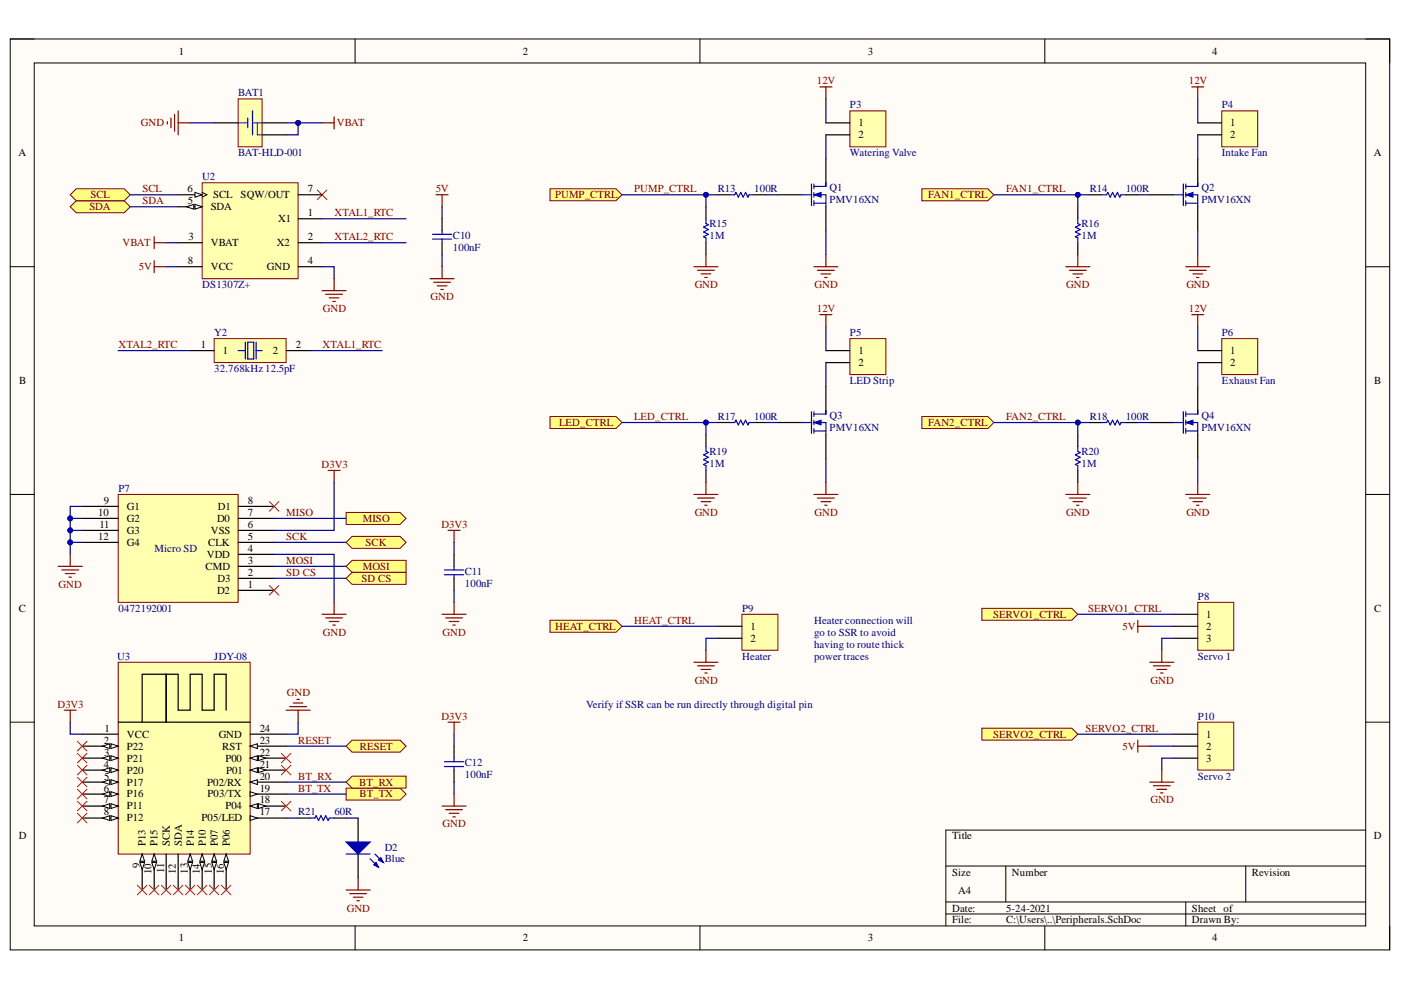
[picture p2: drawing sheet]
<svg xmlns="http://www.w3.org/2000/svg" width="297mm" height="210mm" viewBox="0 0 297 210" stroke-linecap="round" stroke-linejoin="round" font-family="sans-serif">
<defs><g id="words">
<g font-size="2.3">
<text x="37.9" y="11.6">1</text>
<text x="110.8" y="11.6">2</text>
<text x="184" y="11.6">3</text>
<text x="257" y="11.6">4</text>
<text x="182" y="26.8">1</text>
<text x="182" y="29.3">2</text>
<text x="260.8" y="26.8">1</text>
<text x="260.8" y="29.3">2</text>
<text x="3.9" y="33.1">A</text>
<text x="291.3" y="33.1">A</text>
<text x="39.8" y="40.7">6</text>
<text x="65.2" y="40.7">7</text>
<text x="39.8" y="43.3">5</text>
<text x="44.7" y="44.5">SDA</text>
<text x="45.2" y="42">SCL</text>
<text x="51" y="42">SQW/OUT</text>
<text x="59" y="47.1">X1</text>
<text x="65.2" y="45.8">1</text>
<text x="39.9" y="51">3</text>
<text x="44.7" y="52.2">VBAT</text>
<text x="58.7" y="52.2">X2</text>
<text x="65.2" y="51">2</text>
<text x="39.8" y="56">8</text>
<text x="44.7" y="57.3">VCC</text>
<text x="56.6" y="57.3">GND</text>
<text x="65.2" y="56">4</text>
<text x="42.6" y="73.8">1</text>
<text x="47.2" y="75.1">1</text>
<text x="57.9" y="75.1">2</text>
<text x="62.7" y="73.8">2</text>
<text x="182" y="75.1">1</text>
<text x="182" y="77.6">2</text>
<text x="260.8" y="75.1">1</text>
<text x="260.8" y="77.6">2</text>
<text x="4.1" y="81.4">B</text>
<text x="291.4" y="81.4">B</text>
<text x="22" y="106.9">9</text>
<text x="52.5" y="106.9">8</text>
<text x="20.8" y="109.4">10</text>
<text x="21.1" y="111.9">11</text>
<text x="26.9" y="108.1">G1</text>
<text x="26.9" y="110.7">G2</text>
<text x="26.9" y="113.2">G3</text>
<text x="44.7" y="113.2">VSS</text>
<text x="46" y="110.7">D0</text>
<text x="46.2" y="108.1">D1</text>
<text x="52.5" y="111.9">6</text>
<text x="52.5" y="109.4">7</text>
<text x="20.8" y="114.5">12</text>
<text x="26.9" y="115.7">G4</text>
<text x="43.8" y="118.3">VDD</text>
<text x="44.2" y="115.7">CLK</text>
<text x="52.5" y="119.5">3</text>
<text x="52.5" y="117">4</text>
<text x="52.5" y="114.5">5</text>
<text x="43.6" y="120.8">CMD</text>
<text x="46" y="125.9">D2</text>
<text x="46.1" y="123.3">D3</text>
<text x="52.5" y="124.6">1</text>
<text x="52.5" y="122.1">2</text>
<text x="4" y="129.7">C</text>
<text x="255.8" y="131">1</text>
<text x="291.4" y="129.7">C</text>
<text x="159.1" y="133.5">1</text>
<text x="159.1" y="136.1">2</text>
<text x="255.8" y="133.5">2</text>
<text x="255.8" y="136.1">3</text>
<text x="22.2" y="155.1">1</text>
<text x="55.1" y="155.1">24</text>
<text x="22" y="157.7">2</text>
<text x="22.1" y="160.2">3</text>
<text x="26.9" y="156.4">VCC</text>
<text x="26.9" y="158.9">P22</text>
<text x="26.9" y="161.5">P21</text>
<text x="46.4" y="156.4">GND</text>
<text x="47.1" y="158.9">RST</text>
<text x="47.8" y="161.5">P00</text>
<text x="55.1" y="160.2">22</text>
<text x="55.1" y="157.7">23</text>
<text x="255.8" y="156.4">1</text>
<text x="255.8" y="158.9">2</text>
<text x="255.8" y="161.5">3</text>
<text x="22" y="162.7">4</text>
<text x="22" y="167.8">6</text>
<text x="22.1" y="165.3">5</text>
<text x="26.9" y="164">P20</text>
<text x="26.9" y="166.5">P17</text>
<text x="43.9" y="166.5">P02/RX</text>
<text x="48" y="164">P01</text>
<text x="55.1" y="167.8">19</text>
<text x="55.1" y="165.3">20</text>
<text x="55.1" y="162.7">21</text>
<text x="22" y="170.4">7</text>
<text x="22" y="172.9">8</text>
<text x="26.9" y="169.1">P16</text>
<text x="26.9" y="171.6">P11</text>
<text x="44" y="169.1">P03/TX</text>
<text x="47.8" y="171.6">P04</text>
<text x="55.1" y="172.9">17</text>
<text x="55.1" y="170.4">18</text>
<text x="4" y="178">D</text>
<text x="26.9" y="174.2">P12</text>
<text x="30.9" y="179.3" transform="rotate(-90 30.9 179.3)">P13</text>
<text x="33.4" y="179.3" transform="rotate(-90 33.4 179.3)">P15</text>
<text x="36" y="179.3" transform="rotate(-90 36 179.3)">SCK</text>
<text x="38.6" y="179.3" transform="rotate(-90 38.6 179.3)">SDA</text>
<text x="41.1" y="179.3" transform="rotate(-90 41.1 179.3)">P14</text>
<text x="42.7" y="174.2">P05/LED</text>
<text x="43.7" y="179.3" transform="rotate(-90 43.7 179.3)">P10</text>
<text x="46.2" y="179.3" transform="rotate(-90 46.2 179.3)">P07</text>
<text x="48.7" y="179.3" transform="rotate(-90 48.7 179.3)">P06</text>
<text x="201.9" y="178">Title</text>
<text x="291.3" y="178">D</text>
<text x="29.6" y="184.1" transform="rotate(-90 29.6 184.1)">9</text>
<text x="32.2" y="185.3" transform="rotate(-90 32.2 185.3)">10</text>
<text x="34.8" y="185.1" transform="rotate(-90 34.8 185.1)">11</text>
<text x="37.3" y="185.3" transform="rotate(-90 37.3 185.3)">12</text>
<text x="39.8" y="185.2" transform="rotate(-90 39.8 185.2)">13</text>
<text x="42.4" y="185.3" transform="rotate(-90 42.4 185.3)">14</text>
<text x="44.9" y="185.2" transform="rotate(-90 44.9 185.2)">15</text>
<text x="47.5" y="185.3" transform="rotate(-90 47.5 185.3)">16</text>
<text x="201.9" y="185.7">Size</text>
<text x="214.6" y="185.7">Number</text>
<text x="265.4" y="185.7">Revision</text>
<text x="203.1" y="189.5">A4</text>
<text x="201.9" y="193.3">Date:</text>
<text x="201.9" y="195.8">File:</text>
<text x="213.3" y="193.3">5-24-2021</text>
<text x="213.3" y="195.8">C:\Users\..\Peripherals.SchDoc</text>
<text x="252.7" y="193.3">Sheet of</text>
<text x="252.7" y="195.8">Drawn By:</text>
<text x="37.9" y="199.6">1</text>
<text x="110.8" y="199.6">2</text>
<text x="184" y="199.6">3</text>
<text x="257" y="199.6">4</text>
</g>
<g font-size="2.3" fill="#800000">
<text x="173.2" y="17.9">12V</text>
<text x="252" y="17.9">12V</text>
<text x="29.9" y="26.8">GND</text>
<text x="71.4" y="26.8">VBAT</text>
<text x="30.2" y="40.7">SCL</text>
<text x="92.4" y="40.7">5V</text>
<text x="134.4" y="40.7">PUMP_CTRL</text>
<text x="213.3" y="40.7">FAN1_CTRL</text>
<text x="19" y="44.5">SDA</text>
<text x="19.2" y="42">SCL</text>
<text x="30.2" y="43.3">SDA</text>
<text x="70.9" y="45.8">XTAL1_RTC</text>
<text x="117.7" y="42">PUMP_CTRL</text>
<text x="196.8" y="42">FAN1_CTRL</text>
<text x="26" y="52.2">VBAT</text>
<text x="70.9" y="51">XTAL2_RTC</text>
<text x="29.4" y="57.3">5V</text>
<text x="91.3" y="63.7">GND</text>
<text x="147.3" y="61.1">GND</text>
<text x="172.7" y="61.1">GND</text>
<text x="226.1" y="61.1">GND</text>
<text x="251.5" y="61.1">GND</text>
<text x="68.4" y="66.2">GND</text>
<text x="173.2" y="66.2">12V</text>
<text x="252" y="66.2">12V</text>
<text x="25.1" y="73.8">XTAL2_RTC</text>
<text x="68.4" y="73.8">XTAL1_RTC</text>
<text x="134.4" y="89">LED_CTRL</text>
<text x="213.3" y="89">FAN2_CTRL</text>
<text x="118.5" y="90.3">LED_CTRL</text>
<text x="196.8" y="90.3">FAN2_CTRL</text>
<text x="68.2" y="99.2">D3V3</text>
<text x="60.7" y="109.4">MISO</text>
<text x="76.9" y="110.7">MISO</text>
<text x="93.6" y="111.9">D3V3</text>
<text x="147.3" y="109.4">GND</text>
<text x="172.7" y="109.4">GND</text>
<text x="226.1" y="109.4">GND</text>
<text x="251.5" y="109.4">GND</text>
<text x="60.7" y="114.5">SCK</text>
<text x="60.7" y="119.5">MOSI</text>
<text x="77.5" y="115.7">SCK</text>
<text x="12.4" y="124.6">GND</text>
<text x="60.7" y="122.1">SD CS</text>
<text x="76.7" y="123.3">SD CS</text>
<text x="76.9" y="120.8">MOSI</text>
<text x="210.6" y="131">SERVO1_CTRL</text>
<text x="230.7" y="129.7">SERVO1_CTRL</text>
<text x="68.4" y="134.8">GND</text>
<text x="93.8" y="134.8">GND</text>
<text x="117.7" y="133.5">HEAT_CTRL</text>
<text x="134.4" y="132.2">HEAT_CTRL</text>
<text x="238" y="133.5">5V</text>
<text x="60.8" y="147.5">GND</text>
<text x="147.3" y="145">GND</text>
<text x="243.9" y="145">GND</text>
<text x="12.2" y="150.1">D3V3</text>
<text x="93.6" y="152.6">D3V3</text>
<text x="230.1" y="155.1">SERVO2_CTRL</text>
<text x="63.2" y="157.7">RESET</text>
<text x="76.3" y="158.9">RESET</text>
<text x="210.6" y="156.4">SERVO2_CTRL</text>
<text x="238" y="158.9">5V</text>
<text x="63.2" y="167.8">BT_TX</text>
<text x="63.2" y="165.3">BT_RX</text>
<text x="76.1" y="166.5">BT_RX</text>
<text x="76.2" y="169.1">BT_TX</text>
<text x="243.9" y="170.4">GND</text>
<text x="93.8" y="175.4">GND</text>
<text x="73.5" y="193.3">GND</text>
</g>
<g font-size="2.3" fill="#000080">
<text x="50.5" y="20.5">BAT1</text>
<text x="180.2" y="23">P3</text>
<text x="259.1" y="23">P4</text>
<text x="50.5" y="33.1">BAT-HLD-001</text>
<text x="180.2" y="33.1">Watering Valve</text>
<text x="259.1" y="33.1">Intake Fan</text>
<text x="42.9" y="38.2">U2</text>
<text x="152.2" y="40.7">R13</text>
<text x="159.9" y="40.7">100R</text>
<text x="175.9" y="40.5">Q1</text>
<text x="231.1" y="40.7">R14</text>
<text x="238.7" y="40.7">100R</text>
<text x="254.8" y="40.5">Q2</text>
<text x="175.9" y="43">PMV16XN</text>
<text x="254.8" y="43">PMV16XN</text>
<text x="96" y="50.7">C10</text>
<text x="96" y="53.3">100nF</text>
<text x="150.4" y="48.1">R15</text>
<text x="150.4" y="50.7">1M</text>
<text x="229.3" y="48.1">R16</text>
<text x="229.3" y="50.7">1M</text>
<text x="42.9" y="61.1">DS1307Z+</text>
<text x="45.4" y="71.3">Y2</text>
<text x="180.2" y="71.3">P5</text>
<text x="259.1" y="71.3">P6</text>
<text x="45.4" y="78.9">32.768kHz 12.5pF</text>
<text x="180.2" y="81.4">LED Strip</text>
<text x="259.1" y="81.4">Exhaust Fan</text>
<text x="152.2" y="89">R17</text>
<text x="159.9" y="89">100R</text>
<text x="175.9" y="88.8">Q3</text>
<text x="231.1" y="89">R18</text>
<text x="238.7" y="89">100R</text>
<text x="254.8" y="88.8">Q4</text>
<text x="175.9" y="91.3">PMV16XN</text>
<text x="254.8" y="91.3">PMV16XN</text>
<text x="150.4" y="96.5">R19</text>
<text x="150.4" y="99">1M</text>
<text x="229.3" y="96.5">R20</text>
<text x="229.3" y="99">1M</text>
<text x="25.1" y="104.3">P7</text>
<text x="32.7" y="117">Micro SD</text>
<text x="98.6" y="121.8">C11</text>
<text x="98.6" y="124.4">100nF</text>
<text x="25.1" y="129.7">0472192001</text>
<text x="157.4" y="129.7">P9</text>
<text x="254" y="127.2">P8</text>
<text x="172.6" y="132.2">Heater connection will</text>
<text x="172.6" y="134.8">go to SSR to avoid</text>
<text x="172.6" y="137.4">having to route thick</text>
<text x="24.9" y="139.9">U3</text>
<text x="45.4" y="139.9">JDY-08</text>
<text x="157.4" y="139.9">Heater</text>
<text x="172.6" y="139.9">power traces</text>
<text x="254" y="139.9">Servo 1</text>
<text x="124.3" y="150.1">Verify if SSR can be run directly through digital pin</text>
<text x="254" y="152.6">P10</text>
<text x="98.6" y="162.5">C12</text>
<text x="98.6" y="165">100nF</text>
<text x="254" y="165.3">Servo 2</text>
<text x="63.2" y="172.9">R21</text>
<text x="70.9" y="172.9">60R</text>
<text x="81.6" y="180.3">D2</text>
<text x="81.6" y="182.9">Blue</text>
</g>
</g></defs>
<path d="M2.2 8.3h292.4v193.1h-292.4z" fill-rule="evenodd" fill="#fffcf8"/>
<path d="M2.2 8.3h292.4v193.1h-292.4z" fill="none" stroke="#000" stroke-width=".21"/>
<path d="M7.3 13.3h282.3v183h-282.3z" fill-rule="evenodd" fill="#fffcf8"/>
<g fill="none" stroke="#000" stroke-width=".21">
<path d="M2.2 8.3h5.1M7.3 13.3h282.3v183h-282.3zM75.3 8.3v5M148.4 8.3v5M221.5 8.3v5M289.6 8.3h5v5M2.2 56.5h5.1M289.6 56.6h5M2.2 104.8h5.1M289.6 104.8h5M2.2 153.1h5.1M289.6 153.1h5"/>
<path d="M289.6 176h-89.1v20.3M75.3 196.3v5.1M148.4 196.3v5.1M200.5 183.6h89.1M200.5 191.2h89.1M200.5 193.8h89.1M213.3 183.6v7.6M221.5 196.3v5.1M251.4 191.2v5.1M264.1 183.6v7.6M294.6 196.3v5.1"/>
</g>
<path d="M67.3 40.3l2 2M69.3 40.3l-2 2" fill="none" stroke="#f00" stroke-width=".21"/>
<path d="M32.7 50.2v2.5M32.7 55.3v2.5M32.7 56.5h2.5M32.7 51.5h2.5M70.8 59.1v2.5M68.3 61.6h5.1M69.1 62.4h3.5M69.8 63.2h2.1M70.6 63.9h.5" fill="none" stroke="#800000" stroke-width=".25"/>
<path d="M14.9 43.8l1.3-1.2h10.1l1.3 1.2-1.3 1.3h-10.1z" fill-rule="evenodd" fill="#ffff80"/>
<path d="M14.9 43.8l1.3-1.2h10.1l1.3 1.2-1.3 1.3h-10.1z" fill="none" stroke="#800000" stroke-width=".21"/>
<path d="M14.9 41.3l1.3-1.3h10.1l1.3 1.3-1.3 1.3h-10.1z" fill-rule="evenodd" fill="#ffff80"/>
<path d="M14.9 41.3l1.3-1.3h10.1l1.3 1.3-1.3 1.3h-10.1z" fill="none" stroke="#800000" stroke-width=".21"/>
<path d="M93.7 46.4v2.5M93.7 51.5v2.5" fill="none" stroke="#000" stroke-width=".25"/>
<path d="M91.7 49.7h4.1M91.7 50.7h4.1M93.7 48.9v.8M93.7 50.7v.8" fill="none" stroke="#00f" stroke-width=".25"/>
<g fill="none" stroke="#800000" stroke-width=".25">
<path d="M35.5 25.8v.5M36.2 25v2.1M37 24.3v3.5M37.8 23.5v5.1M37.8 26h2.5M68.3 26h2.5M70.8 24.8v2.5M91.2 59.1h5.1M91.9 59.9h3.6M92.5 41.3h2.5M93.7 41.3v2.5M93.7 56.5v2.6"/>
<path d="M92.7 60.6h2M93.5 61.4h.5"/>
</g>
<path d="M25.1 104.8h25.4v22.9h-25.4z" fill-rule="evenodd" fill="#ffffb0"/>
<path d="M25.1 104.8h25.4v22.9h-25.4z" fill="none" stroke="#800000" stroke-width=".21"/>
<path d="M17.4 115h7.7M17.4 112.5h7.7M17.4 109.9h7.7M17.4 107.4h7.7M50.5 117.5h7.6M50.5 115h7.6M50.5 112.5h7.6M50.5 109.9h7.6M50.5 107.4h7.6M50.5 125.2h7.6M50.5 122.6h7.6M50.5 120.1h7.6" fill="none" stroke="#000" stroke-width=".25"/>
<path d="M69.6 99.8h2.5M70.8 99.8v2.5M14.9 117.5v2.6M12.3 120.1h5.1M13.1 120.8h3.6M13.9 121.6h2M14.6 122.4h.5M68.3 130.2h5.1M69.1 131h3.5M69.8 131.8h2.1M70.6 132.5h.5M70.8 127.7v2.5" fill="none" stroke="#800000" stroke-width=".25"/>
<path d="M57.1 106.4l2 2M59.1 106.4l-2 2M57.1 124.1l2 2.1M59.1 124.1l-2 2.1" fill="none" stroke="#f00" stroke-width=".21"/>
<path d="M73.4 115l1.2-1.3h10.2l1.3 1.3-1.3 1.3h-10.2z" fill-rule="evenodd" fill="#ffff80"/>
<path d="M73.4 115l1.2-1.3h10.2l1.3 1.3-1.3 1.3h-10.2z" fill="none" stroke="#800000" stroke-width=".21"/>
<path d="M73.4 120.1l1.2-1.3h11.5v2.6h-11.5z" fill-rule="evenodd" fill="#ffff80"/>
<path d="M73.4 120.1l1.2-1.3h11.5v2.6h-11.5z" fill="none" stroke="#800000" stroke-width=".21"/>
<path d="M73.4 108.6h11.4l1.3 1.3-1.3 1.3h-11.4z" fill-rule="evenodd" fill="#ffff80"/>
<path d="M73.4 108.6h11.4l1.3 1.3-1.3 1.3h-11.4z" fill="none" stroke="#800000" stroke-width=".21"/>
<path d="M73.4 122.6l1.2-1.2h11.5v2.5h-11.5z" fill-rule="evenodd" fill="#ffff80"/>
<path d="M73.4 122.6l1.2-1.2h11.5v2.5h-11.5z" fill="none" stroke="#800000" stroke-width=".21"/>
<path d="M25.1 140.4h27.9v40.7h-27.9z" fill-rule="evenodd" fill="#ffffb0"/>
<path d="M25.1 140.4h27.9v40.7h-27.9z" fill="none" stroke="#800000" stroke-width=".21"/>
<path d="M17.4 155.7h7.7M17.4 158.2h7.7" fill="none" stroke="#000" stroke-width=".25"/>
<path d="M23.5 157.7l1.6 .5-1.6 .5z" fill="#f8fcff"/>
<path d="M23.5 157.7l1.6 .5-1.6 .5z" fill="none" stroke="#000" stroke-width=".21"/>
<path d="M21.8 158.2l1.5-.5v1z" fill="#f8fcff"/>
<path d="M21.8 158.2l1.5-.5v1z" fill="none" stroke="#000" stroke-width=".21"/>
<path d="M17.4 160.7h7.7" fill="none" stroke="#000" stroke-width=".25"/>
<path d="M23.5 160.2l1.6 .5-1.6 .5z" fill="#f8fcff"/>
<path d="M23.5 160.2l1.6 .5-1.6 .5z" fill="none" stroke="#000" stroke-width=".21"/>
<path d="M21.8 160.7l1.5-.5v1z" fill="#f8fcff"/>
<path d="M21.8 160.7l1.5-.5v1z" fill="none" stroke="#000" stroke-width=".21"/>
<path d="M17.4 163.3h7.7" fill="none" stroke="#000" stroke-width=".25"/>
<path d="M23.5 162.8l1.6 .5-1.6 .5z" fill="#f8fcff"/>
<path d="M23.5 162.8l1.6 .5-1.6 .5z" fill="none" stroke="#000" stroke-width=".21"/>
<path d="M21.8 163.3l1.5-.5v1z" fill="#f8fcff"/>
<path d="M21.8 163.3l1.5-.5v1z" fill="none" stroke="#000" stroke-width=".21"/>
<path d="M17.4 165.8h7.7" fill="none" stroke="#000" stroke-width=".25"/>
<path d="M23.5 165.3l1.6 .5-1.6 .5z" fill="#f8fcff"/>
<path d="M23.5 165.3l1.6 .5-1.6 .5z" fill="none" stroke="#000" stroke-width=".21"/>
<path d="M21.8 165.8l1.5-.5v1z" fill="#f8fcff"/>
<path d="M21.8 165.8l1.5-.5v1z" fill="none" stroke="#000" stroke-width=".21"/>
<path d="M17.4 168.4h7.7" fill="none" stroke="#000" stroke-width=".25"/>
<path d="M23.5 167.9l1.6 .5-1.6 .5z" fill="#f8fcff"/>
<path d="M23.5 167.9l1.6 .5-1.6 .5z" fill="none" stroke="#000" stroke-width=".21"/>
<path d="M21.8 168.4l1.5-.5v1z" fill="#f8fcff"/>
<path d="M21.8 168.4l1.5-.5v1z" fill="none" stroke="#000" stroke-width=".21"/>
<path d="M17.4 170.9h7.7" fill="none" stroke="#000" stroke-width=".25"/>
<path d="M23.5 170.4l1.6 .5-1.6 .5z" fill="#f8fcff"/>
<path d="M23.5 170.4l1.6 .5-1.6 .5z" fill="none" stroke="#000" stroke-width=".21"/>
<path d="M21.8 170.9l1.5-.5v1z" fill="#f8fcff"/>
<path d="M21.8 170.9l1.5-.5v1z" fill="none" stroke="#000" stroke-width=".21"/>
<path d="M17.4 173.5h7.7" fill="none" stroke="#000" stroke-width=".25"/>
<path d="M23.5 172.9l1.6 .6-1.6 .5z" fill="#f8fcff"/>
<path d="M23.5 172.9l1.6 .6-1.6 .5z" fill="none" stroke="#000" stroke-width=".21"/>
<path d="M21.8 173.5l1.5-.6v1.1z" fill="#f8fcff"/>
<path d="M21.8 173.5l1.5-.6v1.1z" fill="none" stroke="#000" stroke-width=".21"/>
<path d="M30.2 181.1v7.6" fill="none" stroke="#000" stroke-width=".25"/>
<path d="M30.2 181.1l.5 1.5h-1.1z" fill="#f8fcff"/>
<path d="M30.2 181.1l.5 1.5h-1.1z" fill="none" stroke="#000" stroke-width=".21"/>
<path d="M29.6 182.9h1.1l-.5 1.5z" fill="#f8fcff"/>
<path d="M29.6 182.9h1.1l-.5 1.5z" fill="none" stroke="#000" stroke-width=".21"/>
<path d="M32.7 181.1v7.6" fill="none" stroke="#000" stroke-width=".25"/>
<path d="M32.7 181.1l.5 1.5h-1z" fill="#f8fcff"/>
<path d="M32.7 181.1l.5 1.5h-1z" fill="none" stroke="#000" stroke-width=".21"/>
<path d="M32.2 182.9h1l-.5 1.5z" fill="#f8fcff"/>
<path d="M32.2 182.9h1l-.5 1.5z" fill="none" stroke="#000" stroke-width=".21"/>
<path d="M35.2 181.1v7.6M37.8 181.1v7.6M40.3 181.1v7.6" fill="none" stroke="#000" stroke-width=".25"/>
<path d="M40.3 181.1l.5 1.5h-1z" fill="#f8fcff"/>
<path d="M40.3 181.1l.5 1.5h-1z" fill="none" stroke="#000" stroke-width=".21"/>
<path d="M39.8 182.9h1l-.5 1.5z" fill="#f8fcff"/>
<path d="M39.8 182.9h1l-.5 1.5z" fill="none" stroke="#000" stroke-width=".21"/>
<path d="M42.9 181.1v7.6" fill="none" stroke="#000" stroke-width=".25"/>
<path d="M42.9 181.1l.5 1.5h-1z" fill="#f8fcff"/>
<path d="M42.9 181.1l.5 1.5h-1z" fill="none" stroke="#000" stroke-width=".21"/>
<path d="M42.4 182.9h1l-.5 1.5z" fill="#f8fcff"/>
<path d="M42.4 182.9h1l-.5 1.5z" fill="none" stroke="#000" stroke-width=".21"/>
<path d="M45.4 181.1v7.6" fill="none" stroke="#000" stroke-width=".25"/>
<path d="M45.4 181.1l.5 1.5h-1z" fill="#f8fcff"/>
<path d="M45.4 181.1l.5 1.5h-1z" fill="none" stroke="#000" stroke-width=".21"/>
<path d="M44.9 182.9h1l-.5 1.5z" fill="#f8fcff"/>
<path d="M44.9 182.9h1l-.5 1.5z" fill="none" stroke="#000" stroke-width=".21"/>
<path d="M48 181.1v7.6" fill="none" stroke="#000" stroke-width=".25"/>
<path d="M48 181.1l.5 1.5h-1.1z" fill="#f8fcff"/>
<path d="M48 181.1l.5 1.5h-1.1z" fill="none" stroke="#000" stroke-width=".21"/>
<path d="M47.4 182.9h1.1l-.5 1.5z" fill="#f8fcff"/>
<path d="M47.4 182.9h1.1l-.5 1.5z" fill="none" stroke="#000" stroke-width=".21"/>
<path d="M53 173.5h7.7" fill="none" stroke="#000" stroke-width=".25"/>
<path d="M53 172.9l1.6 .6-1.6 .5z" fill="#f8fcff"/>
<path d="M53 172.9l1.6 .6-1.6 .5z" fill="none" stroke="#000" stroke-width=".21"/>
<path d="M53 170.9h7.7" fill="none" stroke="#000" stroke-width=".25"/>
<path d="M53 170.9l1.6-.5v1z" fill="#f8fcff"/>
<path d="M53 170.9l1.6-.5v1z" fill="none" stroke="#000" stroke-width=".21"/>
<path d="M54.8 170.4l1.5 .5-1.5 .5z" fill="#f8fcff"/>
<path d="M54.8 170.4l1.5 .5-1.5 .5z" fill="none" stroke="#000" stroke-width=".21"/>
<path d="M53 168.4h7.7" fill="none" stroke="#000" stroke-width=".25"/>
<path d="M53 167.9l1.6 .5-1.6 .5z" fill="#f8fcff"/>
<path d="M53 167.9l1.6 .5-1.6 .5z" fill="none" stroke="#000" stroke-width=".21"/>
<path d="M53 165.8h7.7" fill="none" stroke="#000" stroke-width=".25"/>
<path d="M53 165.8l1.6-.5v1z" fill="#f8fcff"/>
<path d="M53 165.8l1.6-.5v1z" fill="none" stroke="#000" stroke-width=".21"/>
<path d="M53 163.3h7.7" fill="none" stroke="#000" stroke-width=".25"/>
<path d="M53 163.3l1.6-.5v1z" fill="#f8fcff"/>
<path d="M53 163.3l1.6-.5v1z" fill="none" stroke="#000" stroke-width=".21"/>
<path d="M54.8 162.8l1.5 .5-1.5 .5z" fill="#f8fcff"/>
<path d="M54.8 162.8l1.5 .5-1.5 .5z" fill="none" stroke="#000" stroke-width=".21"/>
<path d="M53 160.7h7.7" fill="none" stroke="#000" stroke-width=".25"/>
<path d="M53 160.7l1.6-.5v1z" fill="#f8fcff"/>
<path d="M53 160.7l1.6-.5v1z" fill="none" stroke="#000" stroke-width=".21"/>
<path d="M54.8 160.2l1.5 .5-1.5 .5z" fill="#f8fcff"/>
<path d="M54.8 160.2l1.5 .5-1.5 .5z" fill="none" stroke="#000" stroke-width=".21"/>
<path d="M53 158.2h7.7" fill="none" stroke="#000" stroke-width=".25"/>
<path d="M53 158.2l1.6-.5v1z" fill="#f8fcff"/>
<path d="M53 158.2l1.6-.5v1z" fill="none" stroke="#000" stroke-width=".21"/>
<path d="M96.3 117.5v2.6M96.3 122.6v2.6M25.1 153.1h27.9M35.2 143v10.1M47.9 150.6v-7.6h-2.5v7.6h-2.5v-7.6h-2.6v7.6h-2.5v-7.6h-7.7v10.1M53 155.7h7.7" fill="none" stroke="#000" stroke-width=".25"/>
<path d="M94.2 120.8h4.1M94.2 121.9h4.1M96.3 120.1v.7M96.3 121.9v.7" fill="none" stroke="#00f" stroke-width=".25"/>
<path d="M95 112.5h2.5M96.3 112.5v2.5M93.7 130.2h5.1M94.5 131h3.5M95.3 131.8h2M96 132.5h.5M96.3 127.7v2.5" fill="none" stroke="#800000" stroke-width=".25"/>
<path d="M50.5 21h5.1v10.1h-5.1z" fill-rule="evenodd" fill="#ffffb0"/>
<path d="M50.5 21h5.1v10.1h-5.1z" fill="none" stroke="#800000" stroke-width=".21"/>
<path d="M52.5 25v2.1M53.5 23.5v5.1M65.7 173.5h1.1l.2-.6 .5 1.1 .5-1.1 .6 1.1 .5-1.1 .5 1.1 .2-.5h1M94.2 161.5h4.1M94.2 162.5h4.1M96.3 160.7v.8M96.3 162.5v.8" fill="none" stroke="#00f" stroke-width=".25"/>
<path d="M45.4 26h5.1M55.6 28.6h5.1M55.6 26h5.1M96.3 158.2v2.5M63.2 173.5h2.5M70.8 173.5h2.6M75.9 173.5v5M96.3 163.3v2.5M75.9 181.1v5.1" fill="none" stroke="#000" stroke-width=".25"/>
<path d="M50.5 26h2M53.5 26h2.1M54.6 26v2.6h1" fill="none" stroke="#00f" stroke-width=".21"/>
<g fill="none" stroke="#800000" stroke-width=".25">
<path d="M13.6 150.6h2.6M14.9 150.6v2.5M60.7 150.6h5M61.4 149.8h3.6M62.2 149.1h2M63 148.3h.5M63.2 150.6v2.5M95 153.1h2.5M96.3 153.1v2.6M93.7 170.9h5.1M94.5 171.7h3.5M95.3 172.4h2"/>
<path d="M96 173.2h.5M96.3 168.4v2.5"/>
</g>
<g fill="none" stroke="#f00" stroke-width=".21">
<path d="M16.4 157.2l2 2M16.4 159.7l2 2.1M18.4 157.2l-2 2M18.4 159.7l-2 2.1M59.6 159.7l2.1 2.1M61.7 159.7l-2.1 2.1M16.4 164.8l2 2M16.4 162.3l2 2M16.4 167.4l2 2M16.4 169.9l2 2M16.4 172.4l2 2.1M18.4 164.8l-2 2"/>
<path d="M18.4 162.3l-2 2M18.4 167.4l-2 2M18.4 169.9l-2 2M18.4 172.4l-2 2.1M59.6 169.9l2.1 2M59.6 162.3l2.1 2M61.7 169.9l-2.1 2M61.7 162.3l-2.1 2M29.1 187.7l2.1 2M31.2 187.7l-2.1 2M31.7 187.7l2 2M33.7 187.7l-2 2"/>
<path d="M34.2 187.7l2.1 2M36.3 187.7l-2.1 2M36.8 187.7l2 2M38.8 187.7l-2 2M39.3 187.7l2 2M41.3 187.7l-2 2M41.8 187.7l2.1 2M43.9 187.7l-2.1 2M44.4 187.7l2 2M46.4 187.7l-2 2M46.9 187.7l2.1 2M49 187.7l-2.1 2"/>
</g>
<path d="M73.4 178.5h5.1l-2.6 2.6z" fill="#00f"/>
<path d="M73.4 178.5h5.1l-2.6 2.6zM73.4 181.1h5.1M78.5 182.1l1.7 1.8M79.5 181.1l1.8 1.8" fill="none" stroke="#00f" stroke-width=".25"/>
<path d="M79.2 183.4l.5-.5 .5 1z" fill="#00f"/>
<path d="M79.2 183.4l.5-.5 .5 1z" fill="none" stroke="#00f" stroke-width=".25"/>
<path d="M80.2 182.3l.6-.5 .5 1.1z" fill="#00f"/>
<path d="M80.2 182.3l.6-.5 .5 1.1z" fill="none" stroke="#00f" stroke-width=".25"/>
<path d="M73.4 188.7h5.1M74.1 189.5h3.6M74.9 190.2h2M75.7 191h.5M75.9 186.2v2.5" fill="none" stroke="#800000" stroke-width=".25"/>
<path d="M73.4 158.2l1.2-1.3h10.2l1.3 1.3-1.3 1.3h-10.2z" fill-rule="evenodd" fill="#ffff80"/>
<path d="M73.4 158.2l1.2-1.3h10.2l1.3 1.3-1.3 1.3h-10.2z" fill="none" stroke="#800000" stroke-width=".21"/>
<path d="M73.4 167.1h11.4l1.3 1.3-1.3 1.2h-11.4z" fill-rule="evenodd" fill="#ffff80"/>
<path d="M73.4 167.1h11.4l1.3 1.3-1.3 1.2h-11.4z" fill="none" stroke="#800000" stroke-width=".21"/>
<path d="M73.4 165.8l1.2-1.2h11.5v2.5h-11.5z" fill-rule="evenodd" fill="#ffff80"/>
<path d="M73.4 165.8l1.2-1.2h11.5v2.5h-11.5z" fill="none" stroke="#800000" stroke-width=".21"/>
<path d="M149.7 92.1v2.6M149.7 99.8v2.5M152.2 89.6h2.6M159.8 89.6h2.6M164.9 89.6h5.1M175.1 82v5M175.1 92.1v5.1" fill="none" stroke="#000" stroke-width=".25"/>
<path d="M149.7 94.7v1l.5 .2-1 .5 1 .6-1 .5 1 .5-1 .5 .5 .2v1.1M154.8 89.6h1l.2-.5 .5 1 .6-1 .5 1 .5-1 .5 1 .2-.5h1M170 89.6h2.1M172.1 87.3v4.6M172.6 87.3v1M172.6 89.1v1M172.6 90.9v1M172.6 89.6h2.5v2.5M172.6 87.8h2.5M172.6 91.4h2.5" fill="none" stroke="#00f" stroke-width=".25"/>
<path d="M173.8 66.7h2.6M175.1 66.7v2.6M147.1 104.8h5.1M147.9 105.6h3.6M148.7 106.4h2M149.4 107.1h.5M149.7 102.3v2.5M172.6 104.8h5.1M173.3 105.6h3.6M174.1 106.4h2M174.8 107.1h.6M175.1 102.3v2.5" fill="none" stroke="#800000" stroke-width=".25"/>
<path d="M172.6 89.6l1.5-.5v1z" fill="#00f"/>
<path d="M172.6 89.6l1.5-.5v1z" fill="none" stroke="#00f" stroke-width=".21"/>
<path d="M175.1 87v.8" fill="none" stroke="#00f" stroke-width=".25"/>
<path d="M116.6 88.3h14l1.3 1.3-1.3 1.3h-14z" fill-rule="evenodd" fill="#ffff80"/>
<path d="M116.6 88.3h14l1.3 1.3-1.3 1.3h-14z" fill="none" stroke="#800000" stroke-width=".21"/>
<path d="M175.1 33.7v5.1M149.7 43.8v2.6M149.7 51.5v2.5M152.2 41.3h2.6M159.8 41.3h2.6M164.9 41.3h5.1M175.1 43.8v5.1" fill="none" stroke="#000" stroke-width=".25"/>
<path d="M172.1 39v4.6M172.6 39v1M172.6 39.5h2.5M149.7 46.4v1l.5 .2-1 .6 1 .5-1 .5 1 .5-1 .5 .5 .2v1.1M154.8 41.3h1l.2-.5 .5 1 .6-1 .5 1 .5-1 .5 1 .2-.5h1M170 41.3h2.1M172.6 40.8v1M172.6 42.6v1M172.6 41.3h2.5v2.5M172.6 43.1h2.5" fill="none" stroke="#00f" stroke-width=".25"/>
<path d="M173.8 18.4h2.6M175.1 18.4v2.6M147.1 56.5h5.1M147.9 57.3h3.6M148.7 58.1h2M149.4 58.8h.5M149.7 54v2.5M172.6 56.6h5.1M173.3 57.3h3.6M174.1 58.1h2M174.8 58.8h.6M175.1 54v2.6" fill="none" stroke="#800000" stroke-width=".25"/>
<path d="M172.6 41.3l1.5-.5v1z" fill="#00f"/>
<path d="M172.6 41.3l1.5-.5v1z" fill="none" stroke="#00f" stroke-width=".21"/>
<path d="M175.1 38.8v.7" fill="none" stroke="#00f" stroke-width=".25"/>
<path d="M116.6 40h14l1.3 1.3-1.3 1.3h-14z" fill-rule="evenodd" fill="#ffff80"/>
<path d="M116.6 40h14l1.3 1.3-1.3 1.3h-14z" fill="none" stroke="#800000" stroke-width=".21"/>
<path d="M228.5 92.1v2.6M228.5 99.8v2.5M231.1 89.6h2.5M238.7 89.6h2.5M243.8 89.6h5.1M253.9 82v5M253.9 92.1v5.1" fill="none" stroke="#000" stroke-width=".25"/>
<path d="M228.5 94.7v1l.5 .2-1 .5 1 .6-1 .5 1 .5-1 .5 .5 .2v1.1M233.6 89.6h1l.3-.5 .5 1 .5-1 .5 1 .5-1 .5 1 .3-.5h1M248.9 89.6h2M250.9 87.3v4.6M251.4 89.6h2.5v2.5M251.4 87.8h2.5M251.4 91.4h2.5M251.4 87.3v1M251.4 89.1v1M251.4 90.9v1" fill="none" stroke="#00f" stroke-width=".25"/>
<path d="M252.7 66.7h2.5M253.9 66.7v2.6M226 104.8h5.1M226.7 105.6h3.6M227.5 106.4h2M228.3 107.1h.5M228.5 102.3v2.5M251.4 104.8h5.1M252.2 105.6h3.5M252.9 106.4h2.1M253.7 107.1h.5M253.9 102.3v2.5" fill="none" stroke="#800000" stroke-width=".25"/>
<path d="M251.4 89.6l1.5-.5v1z" fill="#00f"/>
<path d="M251.4 89.6l1.5-.5v1z" fill="none" stroke="#00f" stroke-width=".21"/>
<path d="M253.9 87v.8" fill="none" stroke="#00f" stroke-width=".25"/>
<path d="M195.5 88.3h13.9l1.3 1.3-1.3 1.3h-13.9z" fill-rule="evenodd" fill="#ffff80"/>
<path d="M195.5 88.3h13.9l1.3 1.3-1.3 1.3h-13.9z" fill="none" stroke="#800000" stroke-width=".21"/>
<path d="M253.9 33.7v5.1M228.5 43.8v2.6M228.5 51.5v2.5M231.1 41.3h2.5M238.7 41.3h2.5M243.8 41.3h5.1M253.9 43.8v5.1" fill="none" stroke="#000" stroke-width=".25"/>
<path d="M250.9 39v4.6M251.4 39.5h2.5M251.4 39v1M228.5 46.4v1l.5 .3-1 .5 1 .5-1 .5 1 .5-1 .5 .5 .2v1.1M233.6 41.3h1l.3-.5 .5 1 .5-1 .5 1 .5-1 .5 1 .3-.5h1M248.9 41.3h2M251.4 41.3h2.5v2.5M251.4 43.1h2.5M251.4 40.8v1M251.4 42.6v1" fill="none" stroke="#00f" stroke-width=".25"/>
<path d="M252.7 18.4h2.5M253.9 18.4v2.6M226 56.6h5.1M226.7 57.3h3.6M227.5 58.1h2M228.3 58.8h.5M228.5 54v2.6M251.4 56.6h5.1M252.2 57.3h3.5M252.9 58.1h2.1M253.7 58.8h.5M253.9 54v2.6" fill="none" stroke="#800000" stroke-width=".25"/>
<path d="M251.4 41.3l1.5-.5v1z" fill="#00f"/>
<path d="M251.4 41.3l1.5-.5v1z" fill="none" stroke="#00f" stroke-width=".21"/>
<path d="M253.9 38.8v.7" fill="none" stroke="#00f" stroke-width=".25"/>
<path d="M195.5 40h13.9l1.3 1.3-1.3 1.3h-13.9z" fill-rule="evenodd" fill="#ffff80"/>
<path d="M195.5 40h13.9l1.3 1.3-1.3 1.3h-13.9z" fill="none" stroke="#800000" stroke-width=".21"/>
<path d="M246.3 137.9v2.5M241.2 156.9v2.6M241.2 158.2h2.6M243.8 140.4h5.1M244.5 141.2h3.6M245.3 141.9h2M246.1 142.7h.5M243.8 165.8h5.1M244.5 166.6h3.6M245.3 167.4h2M246.1 168.1h.5M246.3 163.3v2.5" fill="none" stroke="#800000" stroke-width=".25"/>
<path d="M116.6 131.5h14l1.3 1.3-1.3 1.3h-14z" fill-rule="evenodd" fill="#ffff80"/>
<path d="M116.6 131.5h14l1.3 1.3-1.3 1.3h-14z" fill="none" stroke="#800000" stroke-width=".21"/>
<path d="M149.7 137.9v2.5M147.1 140.4h5.1M147.9 141.2h3.6M148.7 141.9h2M149.4 142.7h.5" fill="none" stroke="#800000" stroke-width=".25"/>
<path d="M180.2 23.5h7.6v7.6h-7.6z" fill-rule="evenodd" fill="#ffffb0"/>
<path d="M180.2 23.5h7.6v7.6h-7.6z" fill="none" stroke="#800000" stroke-width=".21"/>
<path d="M175.1 26.1h5.1M175.1 28.6h5.1" fill="none" stroke="#000" stroke-width=".25"/>
<path d="M253.9 28.6v5.1" fill="none" stroke="#000080" stroke-width=".25"/>
<path d="M259 23.5h7.7v7.6h-7.7z" fill-rule="evenodd" fill="#ffffb0"/>
<path d="M259 23.5h7.7v7.6h-7.7z" fill="none" stroke="#800000" stroke-width=".21"/>
<path d="M253.9 26.1h5.1M253.9 28.6h5.1" fill="none" stroke="#000" stroke-width=".25"/>
<path d="M259 71.8h7.7v7.6h-7.7z" fill-rule="evenodd" fill="#ffffb0"/>
<path d="M259 71.8h7.7v7.6h-7.7z" fill="none" stroke="#800000" stroke-width=".21"/>
<path d="M253.9 74.3h5.1M253.9 76.9h5.1" fill="none" stroke="#000" stroke-width=".25"/>
<path d="M180.2 71.8h7.6v7.6h-7.6z" fill-rule="evenodd" fill="#ffffb0"/>
<path d="M180.2 71.8h7.6v7.6h-7.6z" fill="none" stroke="#800000" stroke-width=".21"/>
<path d="M175.1 74.3h5.1M175.1 76.9h5.1" fill="none" stroke="#000" stroke-width=".25"/>
<path d="M157.3 130.2h7.6v7.7h-7.6z" fill-rule="evenodd" fill="#ffffb0"/>
<path d="M157.3 130.2h7.6v7.7h-7.6z" fill="none" stroke="#800000" stroke-width=".21"/>
<path d="M152.2 132.8h5.1M152.2 135.3h5.1" fill="none" stroke="#000" stroke-width=".25"/>
<path d="M253.9 127.7h7.7v10.2h-7.7z" fill-rule="evenodd" fill="#ffffb0"/>
<path d="M253.9 127.7h7.7v10.2h-7.7z" fill="none" stroke="#800000" stroke-width=".21"/>
<path d="M248.9 130.2h5M248.9 132.8h5M248.9 135.3h5" fill="none" stroke="#000" stroke-width=".25"/>
<path d="M253.9 153.1h7.7v10.2h-7.7z" fill-rule="evenodd" fill="#ffffb0"/>
<path d="M253.9 153.1h7.7v10.2h-7.7z" fill="none" stroke="#800000" stroke-width=".21"/>
<path d="M248.9 155.7h5M248.9 158.2h5M248.9 160.7h5" fill="none" stroke="#000" stroke-width=".25"/>
<path d="M42.9 38.8h20.3v20.3h-20.3z" fill-rule="evenodd" fill="#ffffb0"/>
<path d="M42.9 38.8h20.3v20.3h-20.3z" fill="none" stroke="#800000" stroke-width=".21"/>
<path d="M37.8 51.5h5.1M37.8 43.8h5.1M63.2 46.4h5.1M63.2 51.5h5.1M63.2 56.5h5.1" fill="none" stroke="#000" stroke-width=".25"/>
<path d="M41.3 43.3l1.6 .5-1.6 .5z" fill="#f8fcff"/>
<path d="M41.3 43.3l1.6 .5-1.6 .5z" fill="none" stroke="#000" stroke-width=".21"/>
<path d="M39.6 43.8l1.5-.5v1z" fill="#f8fcff"/>
<path d="M39.6 43.8l1.5-.5v1z" fill="none" stroke="#000" stroke-width=".21"/>
<path d="M37.8 41.3h5.1" fill="none" stroke="#000" stroke-width=".25"/>
<path d="M41.3 40.8l1.6 .5-1.6 .5z" fill="#f8fcff"/>
<path d="M41.3 40.8l1.6 .5-1.6 .5zM42.9 40.8l1 .5-1 .5" fill="none" stroke="#000" stroke-width=".21"/>
<path d="M37.8 56.5h5.1M63.2 41.3h5.1" fill="none" stroke="#000" stroke-width=".25"/>
<path d="M14.9 115h2.5M14.9 153.1v2.6h2.5" fill="none" stroke="#000080" stroke-width=".25"/>
<circle cx="14.9" cy="115" r=".51" fill="#000080"/>
<circle cx="14.9" cy="115" r=".51" fill="none" stroke="#000080" stroke-width=".21"/>
<path d="M17.4 107.4h-2.5v5.1h2.5" fill="none" stroke="#000080" stroke-width=".25"/>
<circle cx="14.9" cy="112.5" r=".51" fill="#000080"/>
<circle cx="14.9" cy="112.5" r=".51" fill="none" stroke="#000080" stroke-width=".21"/>
<circle cx="14.9" cy="109.9" r=".51" fill="#000080"/>
<circle cx="14.9" cy="109.9" r=".51" fill="none" stroke="#000080" stroke-width=".21"/>
<path d="M14.9 109.9h2.5" fill="none" stroke="#000080" stroke-width=".25"/>
<circle cx="14.9" cy="109.9" r=".51" fill="#000080"/>
<circle cx="14.9" cy="109.9" r=".51" fill="none" stroke="#000080" stroke-width=".21"/>
<g fill="none" stroke="#000080" stroke-width=".25">
<path d="M40.3 26h5.1M63.2 26v2.6h-2.5M27.6 43.8h10.2M27.6 41.3h10.2M35.2 56.5h2.6M35.2 51.5h2.6M25.1 74.3h15.2M58.1 117.5h12.7v10.2M58.1 115h15.3M58.1 109.9h15.3M70.8 102.3v10.2h-12.7M58.1 122.6h15.3"/>
<path d="M58.1 120.1h15.3M60.7 158.2h12.7M63.2 153.1v2.6h-2.5M60.7 173.5h2.5M60.7 168.4h12.7M60.7 165.8h12.7"/>
</g>
<circle cx="63.2" cy="26" r=".51" fill="#000080"/>
<circle cx="63.2" cy="26" r=".51" fill="none" stroke="#000080" stroke-width=".21"/>
<path d="M60.7 26h7.6" fill="none" stroke="#000080" stroke-width=".25"/>
<circle cx="63.2" cy="26" r=".51" fill="#000080"/>
<circle cx="63.2" cy="26" r=".51" fill="none" stroke="#000080" stroke-width=".21"/>
<path d="M68.3 56.5h2.5v2.6M68.3 51.5h17.8M68.3 46.4h17.8M65.7 74.3h15.3M131.9 89.6h17.8M131.9 132.8h20.3M73.4 173.5h2.5" fill="none" stroke="#000080" stroke-width=".25"/>
<circle cx="149.7" cy="89.6" r=".51" fill="#000080"/>
<circle cx="149.7" cy="89.6" r=".51" fill="none" stroke="#000080" stroke-width=".21"/>
<path d="M131.9 41.3h17.8" fill="none" stroke="#000080" stroke-width=".25"/>
<circle cx="149.7" cy="41.3" r=".51" fill="#000080"/>
<circle cx="149.7" cy="41.3" r=".51" fill="none" stroke="#000080" stroke-width=".21"/>
<path d="M152.2 89.6h-2.5v2.5M152.2 135.3h-2.5v2.6" fill="none" stroke="#000080" stroke-width=".25"/>
<circle cx="149.7" cy="89.6" r=".51" fill="#000080"/>
<circle cx="149.7" cy="89.6" r=".51" fill="none" stroke="#000080" stroke-width=".21"/>
<path d="M152.2 41.3h-2.5v2.5" fill="none" stroke="#000080" stroke-width=".25"/>
<circle cx="149.7" cy="41.3" r=".51" fill="#000080"/>
<circle cx="149.7" cy="41.3" r=".51" fill="none" stroke="#000080" stroke-width=".21"/>
<path d="M162.4 41.3h2.5M162.4 89.6h2.5M210.7 89.6h17.8" fill="none" stroke="#000080" stroke-width=".25"/>
<circle cx="228.5" cy="89.6" r=".51" fill="#000080"/>
<circle cx="228.5" cy="89.6" r=".51" fill="none" stroke="#000080" stroke-width=".21"/>
<path d="M210.7 41.3h17.8" fill="none" stroke="#000080" stroke-width=".25"/>
<circle cx="228.5" cy="41.3" r=".51" fill="#000080"/>
<circle cx="228.5" cy="41.3" r=".51" fill="none" stroke="#000080" stroke-width=".21"/>
<path d="M231.1 89.6h-2.6v2.5" fill="none" stroke="#000080" stroke-width=".25"/>
<circle cx="228.5" cy="89.6" r=".51" fill="#000080"/>
<circle cx="228.5" cy="89.6" r=".51" fill="none" stroke="#000080" stroke-width=".21"/>
<path d="M231.1 41.3h-2.6v2.5" fill="none" stroke="#000080" stroke-width=".25"/>
<circle cx="228.5" cy="41.3" r=".51" fill="#000080"/>
<circle cx="228.5" cy="41.3" r=".51" fill="none" stroke="#000080" stroke-width=".21"/>
<path d="M241.2 41.3h2.6M241.2 89.6h2.6M14.9 112.5v5M248.9 135.3h-2.6v2.6M248.9 160.7h-2.6v2.6" fill="none" stroke="#000080" stroke-width=".25"/>
<circle cx="14.9" cy="112.5" r=".51" fill="#000080"/>
<circle cx="14.9" cy="112.5" r=".51" fill="none" stroke="#000080" stroke-width=".21"/>
<circle cx="14.9" cy="115" r=".51" fill="#000080"/>
<circle cx="14.9" cy="115" r=".51" fill="none" stroke="#000080" stroke-width=".21"/>
<g fill="none" stroke="#000080" stroke-width=".25">
<path d="M175.1 21v5.1M175.1 28.6v5.1M253.9 21v5.1M93.7 43.8v2.6M93.7 54v2.5M175.1 48.9v5.1M253.9 48.9v5.1M175.1 69.3v5M175.1 76.9v5.1M253.9 69.3v5M253.9 76.9v5.1M175.1 97.2v5.1"/>
<path d="M253.9 97.2v5.1M96.3 115v2.5M96.3 125.2v2.5M96.3 155.7v2.5M96.3 165.8v2.6"/>
</g>
<path d="M208.2 129h19l1.3 1.2-1.3 1.3h-19z" fill-rule="evenodd" fill="#ffff80"/>
<path d="M208.2 129h19l1.3 1.2-1.3 1.3h-19z" fill="none" stroke="#800000" stroke-width=".21"/>
<path d="M228.5 130.2h20.4M243.8 132.8h5.1" fill="none" stroke="#000080" stroke-width=".25"/>
<path d="M241.2 131.5v2.6M241.2 132.8h2.6" fill="none" stroke="#800000" stroke-width=".25"/>
<path d="M208.2 154.4h19l1.3 1.3-1.3 1.2h-19z" fill-rule="evenodd" fill="#ffff80"/>
<path d="M208.2 154.4h19l1.3 1.3-1.3 1.2h-19z" fill="none" stroke="#800000" stroke-width=".21"/>
<path d="M228.5 155.7h20.4M243.8 158.2h5.1" fill="none" stroke="#000080" stroke-width=".25"/>
<path d="M45.4 71.8h15.3v5.1h-15.3z" fill-rule="evenodd" fill="#ffffb0"/>
<path d="M45.4 71.8h15.3v5.1h-15.3z" fill="none" stroke="#800000" stroke-width=".21"/>
<path d="M50.5 74.3h1.5M52 72.6v3.5M52.5 72.6h1.3v3.5h-1.3zM54.3 72.6v3.5M54.3 74.3h1.3" fill="none" stroke="#00f" stroke-width=".25"/>
<path d="M40.3 74.3h5.1M60.7 74.3h5" fill="none" stroke="#000" stroke-width=".25"/>
<use href="#words"/>
</svg>
